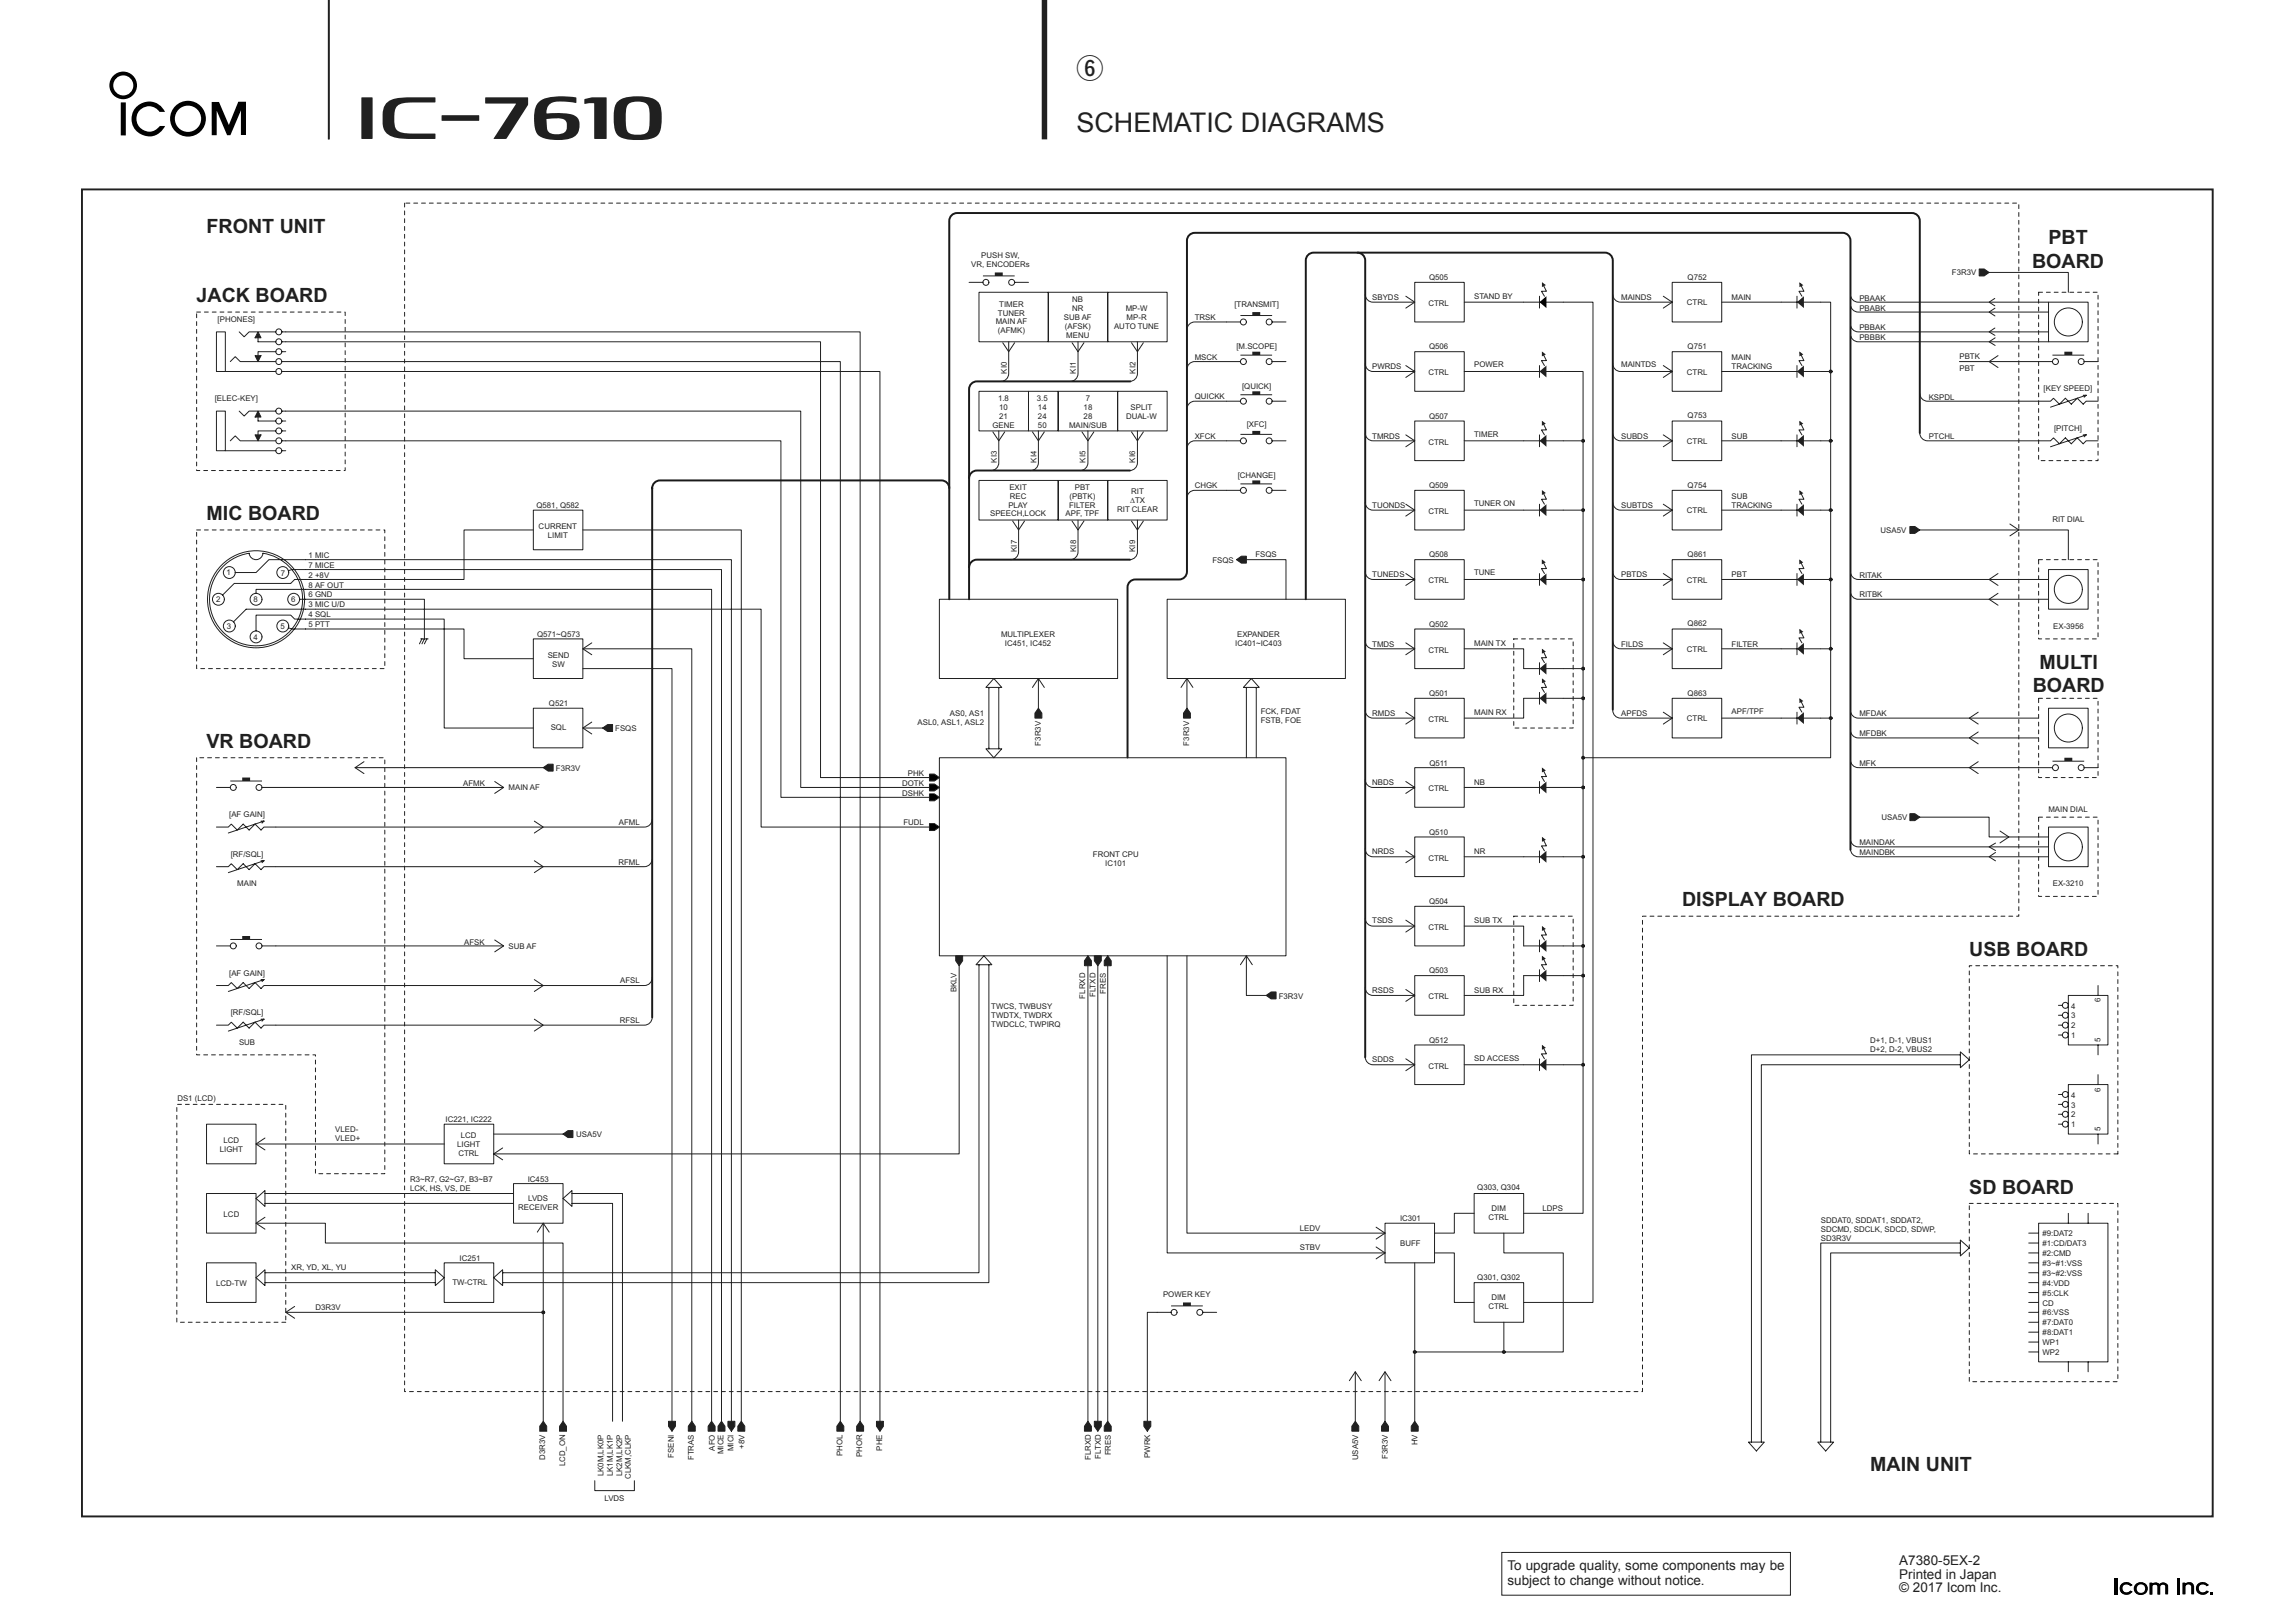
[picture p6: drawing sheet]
<svg xmlns="http://www.w3.org/2000/svg" width="420mm" height="297mm" viewBox="0 0 420 297" stroke-linecap="round" stroke-linejoin="round" font-family="sans-serif">
<defs><g id="words">
<g font-size="4.9" fill="#231f20">
<text x="197" y="14.2">y</text>
<text x="197" y="24.2">SCHEMATIC DIAGRAMS</text>
</g>
<g font-size="3.6" fill="#231f20">
<text x="37.8" y="42.6">FRONT UNIT</text>
<text x="374.9" y="44.7">PBT</text>
<text x="371.9" y="49">BOARD</text>
<text x="36" y="55.3">JACK BOARD</text>
<text x="37.8" y="95.2">MIC BOARD</text>
<text x="373.2" y="122.4">MULTI</text>
<text x="372" y="126.7">BOARD</text>
<text x="37.8" y="136.9">VR BOARD</text>
<text x="307.8" y="165.8">DISPLAY BOARD</text>
<text x="360.4" y="174.9">USB BOARD</text>
<text x="360.4" y="218.4">SD BOARD</text>
<text x="342.3" y="269.2">MAIN UNIT</text>
</g>
<g font-size="2.5" fill="#231f20">
<text x="275.9" y="287.3">To upgrade quality, some components may be</text>
<text x="347.6" y="286.5">A7380-5EX-2</text>
<text x="275.9" y="290.1">subject to change without notice.</text>
<text x="347.6" y="288.9">Printed in Japan</text>
<text x="347.6" y="291.4">© 2017 Icom Inc.</text>
</g>
<g font-size="1.4" fill="#231f20">
<text x="179.6" y="47.3">PUSH SW,</text>
<text x="177.7" y="48.9">VR, ENCODERs</text>
<text x="261.5" y="51.3">Q505</text>
<text x="308.8" y="51.2">Q752</text>
<text x="357.2" y="50.4">F3R3V</text>
<text x="39.8" y="58.9">[PHONES]</text>
<text x="182.2" y="59.4">MAIN AF</text>
<text x="182.6" y="57.7">TUNER</text>
<text x="182.9" y="56.1">TIMER</text>
<text x="194.7" y="58.6">SUB AF</text>
<text x="196.2" y="56.9">NR</text>
<text x="196.2" y="55.3">NB</text>
<text x="206" y="56.9">MP-W</text>
<text x="206.2" y="58.6">MP-R</text>
<text x="218.6" y="58.6">TRSK</text>
<text x="225.9" y="56.2">[TRANSMIT]</text>
<text x="251.1" y="54.9">SBYDS</text>
<text x="261.4" y="56">CTRL</text>
<text x="269.8" y="54.7">STAND BY</text>
<text x="296.7" y="54.9">MAINDS</text>
<text x="308.7" y="55.9">CTRL</text>
<text x="316.9" y="54.9">MAIN</text>
<text x="340.3" y="55">PBAAK</text>
<text x="340.3" y="56.8">PBABK</text>
<text x="182.6" y="61">(AFMK)</text>
<text x="194.9" y="60.2">(AFSK)</text>
<text x="195.1" y="61.8">MENU</text>
<text x="203.9" y="60.2">AUTO TUNE</text>
<text x="218.6" y="65.8">MSCK</text>
<text x="226.3" y="63.9">[M.SCOPE]</text>
<text x="261.5" y="63.9">Q506</text>
<text x="308.8" y="63.9">Q751</text>
<text x="316.9" y="65.9">MAIN</text>
<text x="340.3" y="60.4">PBBAK</text>
<text x="340.3" y="62.3">PBBBK</text>
<text x="358.6" y="65.8">PBTK</text>
<text x="184.2" y="68.4" transform="rotate(-90 184.2 68.4)">KI0</text>
<text x="196.9" y="68.4" transform="rotate(-90 196.9 68.4)">KI1</text>
<text x="207.8" y="68.4" transform="rotate(-90 207.8 68.4)">KI2</text>
<text x="227.3" y="71.1">[QUICK]</text>
<text x="251.1" y="67.6">PWRDS</text>
<text x="261.4" y="68.7">CTRL</text>
<text x="269.8" y="67.2">POWER</text>
<text x="296.7" y="67.2">MAINTDS</text>
<text x="308.7" y="68.6">CTRL</text>
<text x="316.9" y="67.6">TRACKING</text>
<text x="358.6" y="68">PBT</text>
<text x="374" y="71.6">[KEY SPEED]</text>
<text x="39.3" y="73.4">[ELEC-KEY]</text>
<text x="182.7" y="73.4">1.8</text>
<text x="182.9" y="75">10</text>
<text x="182.9" y="76.6">21</text>
<text x="189.8" y="73.4">3.5</text>
<text x="190" y="75">14</text>
<text x="190" y="76.6">24</text>
<text x="198.3" y="75">18</text>
<text x="198.3" y="76.6">28</text>
<text x="198.7" y="73.4">7</text>
<text x="206.1" y="76.6">DUAL-W</text>
<text x="206.9" y="75">SPLIT</text>
<text x="218.6" y="73">QUICKK</text>
<text x="261.5" y="76.6">Q507</text>
<text x="308.8" y="76.5">Q753</text>
<text x="353" y="73.1">KSPDL</text>
<text x="181.6" y="78.3">GENE</text>
<text x="190" y="78.3">50</text>
<text x="195.6" y="78.3">MAIN/SUB</text>
<text x="218.6" y="80.3">XFCK</text>
<text x="228.2" y="78.1">[XFC]</text>
<text x="251.1" y="80.3">TMRDS</text>
<text x="261.4" y="81.4">CTRL</text>
<text x="269.8" y="80">TIMER</text>
<text x="296.7" y="80.3">SUBDS</text>
<text x="308.7" y="81.2">CTRL</text>
<text x="316.9" y="80.3">SUB</text>
<text x="353" y="80.3">PTCHL</text>
<text x="375.9" y="78.9">[PITCH]</text>
<text x="182.4" y="84.7" transform="rotate(-90 182.4 84.7)">KI3</text>
<text x="184.7" y="89.6">EXIT</text>
<text x="189.7" y="84.7" transform="rotate(-90 189.7 84.7)">KI4</text>
<text x="196.7" y="89.6">PBT</text>
<text x="198.7" y="84.7" transform="rotate(-90 198.7 84.7)">KI5</text>
<text x="207.7" y="84.7" transform="rotate(-90 207.7 84.7)">KI6</text>
<text x="218.6" y="89.4">CHGK</text>
<text x="226.5" y="87.5">[CHANGE]</text>
<text x="261.5" y="89.3">Q509</text>
<text x="308.8" y="89.3">Q754</text>
<text x="98.2" y="93">Q581, Q582</text>
<text x="181.2" y="94.5">SPEECH,LOCK</text>
<text x="184.5" y="92.9">PLAY</text>
<text x="184.8" y="91.3">REC</text>
<text x="195" y="94.5">APF, TPF</text>
<text x="195.7" y="92.9">FILTER</text>
<text x="195.7" y="91.3">(PBTK)</text>
<text x="204.4" y="93.7">RIT CLEAR</text>
<text x="206.8" y="92.1">∆TX</text>
<text x="207" y="90.5">RIT</text>
<text x="251.1" y="93">TUONDS</text>
<text x="261.4" y="94.1">CTRL</text>
<text x="269.8" y="92.6">TUNER ON</text>
<text x="296.7" y="93">SUBTDS</text>
<text x="308.7" y="94">CTRL</text>
<text x="316.9" y="91.3">SUB</text>
<text x="316.9" y="92.9">TRACKING</text>
<text x="375.6" y="95.5">RIT DIAL</text>
<text x="98.6" y="96.8">CURRENT</text>
<text x="100.3" y="98.4">LIMIT</text>
<text x="186.1" y="101" transform="rotate(-90 186.1 101)">KI7</text>
<text x="197" y="101" transform="rotate(-90 197 101)">KI8</text>
<text x="207.7" y="101" transform="rotate(-90 207.7 101)">KI9</text>
<text x="229.7" y="102">FSQS</text>
<text x="261.5" y="102">Q508</text>
<text x="308.8" y="102">Q861</text>
<text x="344.2" y="97.5">USA5V</text>
<text x="41.5" y="105.3">1</text>
<text x="51.4" y="105.4">7</text>
<text x="56.5" y="102.1">1 MIC</text>
<text x="56.5" y="105.7">2 +8V</text>
<text x="56.5" y="103.9">7 MICE</text>
<text x="56.5" y="107.5">8 AF OUT</text>
<text x="221.9" y="102.9">FSQS</text>
<text x="251.1" y="105.6">TUNEDS</text>
<text x="261.4" y="106.7">CTRL</text>
<text x="269.8" y="105.3">TUNE</text>
<text x="296.7" y="105.7">PBTDS</text>
<text x="308.7" y="106.6">CTRL</text>
<text x="316.9" y="105.7">PBT</text>
<text x="340.3" y="105.7">RITAK</text>
<text x="39.6" y="110.2">2</text>
<text x="46.4" y="110.2">8</text>
<text x="53.3" y="110.2">6</text>
<text x="56.5" y="111.2">3 MIC U/D</text>
<text x="56.5" y="113">4 SQL</text>
<text x="56.5" y="109.3">6 GND</text>
<text x="340.3" y="109.3">RITBK</text>
<text x="41.5" y="115.1">3</text>
<text x="46.4" y="117.1">4</text>
<text x="51.3" y="115.1">5</text>
<text x="56.5" y="114.8">5 PTT</text>
<text x="98.3" y="116.5">Q571~Q573</text>
<text x="183.2" y="116.5">MULTIPLEXER</text>
<text x="183.9" y="118.1">IC451, IC452</text>
<text x="226.1" y="118.1">IC401~IC403</text>
<text x="226.4" y="116.5">EXPANDER</text>
<text x="251.1" y="118.3">TMDS</text>
<text x="261.4" y="119.4">CTRL</text>
<text x="261.5" y="114.7">Q502</text>
<text x="269.8" y="118.2">MAIN TX</text>
<text x="296.7" y="118.4">FILDS</text>
<text x="308.7" y="119.3">CTRL</text>
<text x="308.8" y="114.6">Q862</text>
<text x="316.9" y="118.3">FILTER</text>
<text x="375.7" y="115.1">EX-3956</text>
<text x="100.2" y="120.4">SEND</text>
<text x="101.1" y="122">SW</text>
<text x="100.5" y="129.1">Q521</text>
<text x="173.9" y="131">AS0, AS1</text>
<text x="230.7" y="130.7">FCK, FDAT</text>
<text x="251.1" y="131">RMDS</text>
<text x="261.5" y="127.4">Q501</text>
<text x="269.8" y="130.9">MAIN RX</text>
<text x="296.7" y="131">APFDS</text>
<text x="308.8" y="127.3">Q863</text>
<text x="316.9" y="130.7">APF/TPF</text>
<text x="340.3" y="131.1">MFDAK</text>
<text x="100.8" y="133.6">SQL</text>
<text x="112.6" y="133.8">FSQS</text>
<text x="167.9" y="132.6">ASL0, ASL1, ASL2</text>
<text x="190.5" y="136.4" transform="rotate(-90 190.5 136.4)">F3R3V</text>
<text x="217.6" y="136.4" transform="rotate(-90 217.6 136.4)">F3R3V</text>
<text x="230.7" y="132.4">FSTB, FOE</text>
<text x="261.4" y="132.1">CTRL</text>
<text x="308.7" y="132">CTRL</text>
<text x="340.3" y="134.7">MFDBK</text>
<text x="84.8" y="143.8">AFMK</text>
<text x="101.7" y="141">F3R3V</text>
<text x="165.1" y="143.8">DOTK</text>
<text x="166.1" y="142">PHK</text>
<text x="251.1" y="143.7">NBDS</text>
<text x="261.6" y="140.1">Q511</text>
<text x="269.8" y="143.6">NB</text>
<text x="340.3" y="140.2">MFK</text>
<text x="41.9" y="149.5">[AF GAIN]</text>
<text x="93.1" y="144.6">MAIN AF</text>
<text x="165.1" y="145.6">DSHK</text>
<text x="261.4" y="144.8">CTRL</text>
<text x="374.9" y="148.5">MAIN DIAL</text>
<text x="113.3" y="151">AFML</text>
<text x="165.3" y="151">FUDL</text>
<text x="261.5" y="152.8">Q510</text>
<text x="340.3" y="154.6">MAINDAK</text>
<text x="344.3" y="150">USA5V</text>
<text x="42.2" y="156.8">[RF/SQL]</text>
<text x="113.2" y="158.2">RFML</text>
<text x="200" y="156.9">FRONT CPU</text>
<text x="202.3" y="158.5">IC101</text>
<text x="251.1" y="156.4">NRDS</text>
<text x="261.4" y="157.5">CTRL</text>
<text x="269.8" y="156.3">NR</text>
<text x="340.3" y="156.5">MAINDBK</text>
<text x="43.4" y="162.2">MAIN</text>
<text x="261.5" y="165.4">Q504</text>
<text x="375.7" y="162.2">EX-3210</text>
<text x="84.9" y="172.9">AFSK</text>
<text x="93.1" y="173.6">SUB AF</text>
<text x="251.1" y="169">TSDS</text>
<text x="261.4" y="170.2">CTRL</text>
<text x="269.8" y="168.9">SUB TX</text>
<text x="41.9" y="178.5">[AF GAIN]</text>
<text x="113.5" y="180">AFSL</text>
<text x="261.5" y="178.1">Q503</text>
<text x="42.2" y="185.8">[RF/SQL]</text>
<text x="175" y="181.6" transform="rotate(-90 175 181.6)">BKLV</text>
<text x="181.4" y="184.7">TWCS, TWBUSY</text>
<text x="198.6" y="182.7" transform="rotate(-90 198.6 182.7)">FLRXD</text>
<text x="200.5" y="182.5" transform="rotate(-90 200.5 182.5)">FLTXD</text>
<text x="202.4" y="181.9" transform="rotate(-90 202.4 181.9)">FRES</text>
<text x="234" y="182.8">F3R3V</text>
<text x="251.1" y="181.7">RSDS</text>
<text x="261.4" y="182.9">CTRL</text>
<text x="269.8" y="181.6">SUB RX</text>
<text x="379" y="184.6">4</text>
<text x="384.4" y="183.4" transform="rotate(-90 384.4 183.4)">6</text>
<text x="43.7" y="191.2">SUB</text>
<text x="113.4" y="187.1">RFSL</text>
<text x="181.4" y="186.3">TWDTX, TWDRX</text>
<text x="181.4" y="188">TWDCLC, TWPIRQ</text>
<text x="261.5" y="190.8">Q512</text>
<text x="342.3" y="190.9">D+1, D-1, VBUS1</text>
<text x="379" y="190">1</text>
<text x="379" y="188.2">2</text>
<text x="379" y="186.4">3</text>
<text x="384.4" y="190.7" transform="rotate(-90 384.4 190.7)">5</text>
<text x="251.1" y="194.4">SDDS</text>
<text x="261.4" y="195.5">CTRL</text>
<text x="269.8" y="194.1">SD ACCESS</text>
<text x="342.3" y="192.5">D+2, D-2, VBUS2</text>
<text x="32.5" y="201.5">DS1 (LCD)</text>
<text x="379" y="202.7">3</text>
<text x="379" y="200.9">4</text>
<text x="384.4" y="199.7" transform="rotate(-90 384.4 199.7)">6</text>
<text x="40.9" y="209.1">LCD</text>
<text x="61.4" y="207.2">VLED-</text>
<text x="61.4" y="208.8">VLED+</text>
<text x="81.5" y="205.3">IC221, IC222</text>
<text x="83.7" y="209.9">LIGHT</text>
<text x="84.3" y="208.2">LCD</text>
<text x="105.5" y="208">USA5V</text>
<text x="379" y="206.3">1</text>
<text x="379" y="204.5">2</text>
<text x="384.4" y="207" transform="rotate(-90 384.4 207)">5</text>
<text x="40.2" y="210.8">LIGHT</text>
<text x="83.9" y="211.5">CTRL</text>
<text x="75" y="216.3">R3~R7, G2~G7, B3~B7</text>
<text x="75" y="217.9">LCK, HS, VS, DE</text>
<text x="94.8" y="221.4">RECEIVER</text>
<text x="96.6" y="216.3">IC453</text>
<text x="96.7" y="219.8">LVDS</text>
<text x="270.4" y="217.8">Q303, Q304</text>
<text x="272.9" y="221.6">DIM</text>
<text x="282.3" y="221.6">LDPS</text>
<text x="40.9" y="222.7">LCD</text>
<text x="237.9" y="225.2">LEDV</text>
<text x="256.2" y="223.4">IC301</text>
<text x="256.3" y="228">BUFF</text>
<text x="272.4" y="223.2">CTRL</text>
<text x="333.2" y="223.8">SDDAT0, SDDAT1, SDDAT2,</text>
<text x="333.2" y="225.4">SDCMD, SDCLK, SDCD, SDWP,</text>
<text x="333.2" y="227.1">SD3R3V</text>
<text x="373.8" y="226.2">#9:DAT2</text>
<text x="53.3" y="232.5">XR, YD, XL, YU</text>
<text x="84.1" y="230.7">IC251</text>
<text x="237.9" y="228.8">STBV</text>
<text x="373.8" y="228.1">#1:CD/DAT3</text>
<text x="373.8" y="229.9">#2:CMD</text>
<text x="373.8" y="231.7">#3~#1:VSS</text>
<text x="373.8" y="233.5">#3~#2:VSS</text>
<text x="39.6" y="235.4">LCD-TW</text>
<text x="57.7" y="239.7">D3R3V</text>
<text x="82.8" y="235.2">TW-CTRL</text>
<text x="212.9" y="237.4">POWER KEY</text>
<text x="270.3" y="234.2">Q301, Q302</text>
<text x="272.4" y="239.5">CTRL</text>
<text x="272.9" y="237.9">DIM</text>
<text x="373.8" y="235.3">#4:VDD</text>
<text x="373.8" y="238.9">CD</text>
<text x="373.8" y="237.1">#5:CLK</text>
<text x="373.8" y="240.7">#6:VSS</text>
<text x="373.8" y="242.5">#7:DAT0</text>
<text x="373.8" y="244.4">#8:DAT1</text>
<text x="373.8" y="246.2">WP1</text>
<text x="373.8" y="248">WP2</text>
<text x="99.8" y="267.1" transform="rotate(-90 99.8 267.1)">D3R3V</text>
<text x="103.4" y="268.3" transform="rotate(-90 103.4 268.3)">LCD_ON</text>
<text x="123.3" y="266.7" transform="rotate(-90 123.3 266.7)">FSENI</text>
<text x="127" y="267.2" transform="rotate(-90 127 267.2)">FTRAS</text>
<text x="130.8" y="265.5" transform="rotate(-90 130.8 265.5)">AFO</text>
<text x="132.4" y="266.1" transform="rotate(-90 132.4 266.1)">MICE</text>
<text x="134.2" y="265.5" transform="rotate(-90 134.2 265.5)">MICI</text>
<text x="136.3" y="265.1" transform="rotate(-90 136.3 265.1)">+8V</text>
<text x="154.2" y="266.4" transform="rotate(-90 154.2 266.4)">PHOL</text>
<text x="157.8" y="266.7" transform="rotate(-90 157.8 266.7)">PHOR</text>
<text x="161.4" y="265.5" transform="rotate(-90 161.4 265.5)">PHE</text>
<text x="199.7" y="267.2" transform="rotate(-90 199.7 267.2)">FLRXD</text>
<text x="201.5" y="267" transform="rotate(-90 201.5 267)">FLTXD</text>
<text x="203.3" y="266.3" transform="rotate(-90 203.3 266.3)">FRES</text>
<text x="210.5" y="266.8" transform="rotate(-90 210.5 266.8)">PWRK</text>
<text x="248.5" y="267.2" transform="rotate(-90 248.5 267.2)">USA5V</text>
<text x="254" y="267" transform="rotate(-90 254 267)">F3R3V</text>
<text x="259.4" y="264.5" transform="rotate(-90 259.4 264.5)">HV</text>
<text x="110.4" y="270.2" transform="rotate(-90 110.4 270.2)">LK0M,LK0P</text>
<text x="110.6" y="274.6">LVDS</text>
<text x="112.1" y="270.2" transform="rotate(-90 112.1 270.2)">LK1M,LK1P</text>
<text x="113.9" y="270.2" transform="rotate(-90 113.9 270.2)">LK2M,LK2P</text>
<text x="115.4" y="270.7" transform="rotate(-90 115.4 270.7)">CLKM,CLKP</text>
</g>
</g></defs>
<g fill="#000">
<path d="M22.1 18.7h.9v6.1h-.9zM38.7 18.7h1.4l1.8 4.2 1.7-4.3h1.4v6.1h-.9v-4.5l-1.9 4.5h-.6l-1.9-4.5v4.5h-1zM24.7 19.8a3.2 3.2 0 0 1 5.5 .7h-1a2.32 2.32 0 0 0-3.5-.4 2.32 2.32 0 0 0 .1 3.5 2.32 2.32 0 0 0 3.5-.5h.9a3.2 3.2 0 0 1-4.5 1.4 3.2 3.2 0 0 1-1-4.7zM386.9 288.8h.5v2.9h-.5zM390.7 290a1.24 1.24 0 0 1 1.8-.3 1.24 1.24 0 0 1 .2 1.8 1.24 1.24 0 0 1-1.7 .1 1.14 1.14 0 0 1-.3-1.6zM398.4 288.8h.5v2.9h-.5zM399.4 289.6h.5v.2a.95 .95 0 0 1 .9-.3 .95 .95 0 0 1 .7 .8v1.4h-.5v-1.4l-.2-.3a.63 .63 0 0 0-.8 .2l-.1 1.5h-.5zM402.2 289.8a1.38 1.38 0 0 1 2 .3l-.4 .2a.79 .79 0 0 0-1-.4 .79 .79 0 0 0-.4 1.1 .79 .79 0 0 0 1 .4l.4-.3 .4 .2a1.22 1.22 0 0 1-1.8 .3 1.22 1.22 0 0 1-.2-1.8zM404.5 291.3h.4v.4h-.4z"/>
<path d="M20 15.6a2.55 2.55 0 0 0 5.1 0 2.55 2.55 0 0 0-5.1 0zM20.7 15.6a1.85 1.85 0 0 1 3.7 0 1.85 1.85 0 0 1-3.7 0z"/>
<path d="M31.1 21.7a3.3 3.3 0 0 0 6.6 0 3.3 3.3 0 0 0-6.6 0zM32 21.7a2.4 2.4 0 0 1 4.8 0 2.4 2.4 0 0 1-4.8 0z"/>
</g>
<circle cx="391.7" cy="290.7" r=".78" fill="#fff"/>
<path d="M387 288.8h.5v2.9h-.5zM388.2 289.8a1.38 1.38 0 0 1 2 .3l-.4 .2a.79 .79 0 0 0-1-.4 .79 .79 0 0 0-.4 1.1 .79 .79 0 0 0 1.1 .4l.4-.3 .3 .2a1.22 1.22 0 0 1-1.7 .3 1.22 1.22 0 0 1-.3-1.8zM390.8 290a1.24 1.24 0 0 1 1.7-.3 1.24 1.24 0 0 1 .3 1.8 1.24 1.24 0 0 1-1.8 .1 1.14 1.14 0 0 1-.2-1.6zM393.4 289.6h.4v.2l.4-.2a.89 .89 0 0 1 1 .3 .97 .97 0 0 1 1.2-.1 .97 .97 0 0 1 .3 1.2v.7h-.4v-1.4a.52 .52 0 0 0-.6-.3 .52 .52 0 0 0-.4 .3v1.5h-.5v-1.5l-.1-.2-.4-.1-.3 .1-.2 .2v1.5h-.4zM398.4 288.8h.5v2.9h-.5zM399.5 289.6h.4v.2a.95 .95 0 0 1 1-.3 .95 .95 0 0 1 .6 .8v1.4h-.4v-1.4l-.2-.3a.63 .63 0 0 0-.9 .2v1.5h-.5zM402.3 289.8a1.38 1.38 0 0 1 1.9 .3l-.3 .2a.79 .79 0 0 0-1.1-.4 .79 .79 0 0 0-.3 1.1 .79 .79 0 0 0 1 .4l.4-.3 .3 .2a1.22 1.22 0 0 1-1.7 .3 1.22 1.22 0 0 1-.2-1.8zM404.5 291.3h.5v.4h-.5z" fill="#000"/>
<path d="M274.8 284.1h52.9v7.8h-52.9z" fill="none" stroke="#231f20" stroke-width=".18"/>
<circle cx="391.8" cy="290.7" r=".78" fill="#fff"/>
<path d="M388.3 289.8a1.38 1.38 0 0 1 2 .3l-.4 .2a.79 .79 0 0 0-1.1-.4 .79 .79 0 0 0-.3 1.1 .79 .79 0 0 0 1 .4l.4-.3 .4 .2a1.22 1.22 0 0 1-1.8 .3 1.22 1.22 0 0 1-.2-1.8zM393.4 289.6h.5v.2l.3-.2a.89 .89 0 0 1 1 .3 .97 .97 0 0 1 1.3-.1 .97 .97 0 0 1 .3 1.2v.7h-.5v-1.4a.52 .52 0 0 0-.5-.3 .52 .52 0 0 0-.5 .3v1.5h-.4v-1.5l-.2-.2-.3-.1-.3 .1-.2 .2v1.5h-.5z" fill="#000"/>
<path d="M60.1 -.1v25.6" fill="none" stroke="#231f20" stroke-width=".3"/>
<path d="M191.1 -.1v25.6" fill="none" stroke="#231f20" stroke-width="1" stroke-linecap="butt"/>
<path d="M66.2 17.8l-.1 7.5 .1 .1h1.9l.1-.1v-7.4l-.1-.1zM80.8 21.1v.9l.1 .1h6.7l.1-.1v-.8l-.1-.1zM70.7 18.8l-.3 .6a7 7 0 0 0 0 4.6 4.9 4.9 0 0 0 4.3 1.4h4.9l.1-.1v-.7l-.1-.2h-4a4.2 4.2 0 0 1-3-.6 5.1 5.1 0 0 1-.2-4.1 2.29 2.29 0 0 1 2.2-.9h5l.1-.2v-.7l-.1-.1h-5a5.9 5.9 0 0 0-3.9 1zM88.8 17.8v1l.1 .2h5.5l-4.1 6.4h2.3l4-6.1v-1.5zM98.7 18.5a8.4 8.4 0 0 1 5-.8l1.8 .2v.8l-.1 .1a9.5 9.5 0 0 0-4.5 .1 1.73 1.73 0 0 0-.8 1.9 13.1 13.1 0 0 1 5 .3 1.78 1.78 0 0 1 .9 2.2 2.17 2.17 0 0 1-1.6 2 7.3 7.3 0 0 1-5.8-.5 4.6 4.6 0 0 1-.8-3.8 3.4 3.4 0 0 1 .9-2.5zM100 21.8l.1 1.7a1.09 1.09 0 0 0 1 1 2.62 2.62 0 0 0 2.5-.5 1.47 1.47 0 0 0-1.1-2.3zM107 18.2v.8l.9-.1h.7l.1 .1 .1 6.4h2.2v-7.6h-2.7zM113 18.6a6.9 6.9 0 0 1 5.3-.9 2.72 2.72 0 0 1 2.8 2.8v1a5.2 5.2 0 0 1-.7 3.2 7 7 0 0 1-4.7 .9l-.9-.1a2.41 2.41 0 0 1-2.4-2.3l-.1-.8a7 7 0 0 1 .5-3.5zM115.1 19a1.84 1.84 0 0 0-.6 1.5v1.6a2.85 2.85 0 0 0 .6 2.2 4.2 4.2 0 0 0 3.2 0 1.78 1.78 0 0 0 .6-1.5v-1.5a3 3 0 0 0-.6-2.3 3.5 3.5 0 0 0-3.2 0z" fill="#231f20"/>
<g fill="none" stroke="#231f20" stroke-width=".18">
<circle cx="378.5" cy="58.9" r="2.56"/>
<circle cx="378.5" cy="107.9" r="2.56"/>
<circle cx="378.5" cy="133.2" r="2.56"/>
<circle cx="378.5" cy="155" r="2.56"/>
</g>
<path d="M209.3 260.1h1.3v.9l-.6 .9-.7-.9z" fill="#231f20"/>
<path d="M97.6 129.6h9.1v7.3h-9.1zM209.3 260.1h1.3v.9l-.6 .9-.7-.9z" fill="none" stroke="#231f20" stroke-width=".18"/>
<path d="M132 260.1l.7 .9v.9h-1.3v-.9z" fill="#231f20"/>
<path d="M132 260.1l.7 .9v.9h-1.3v-.9z" fill="none" stroke="#231f20" stroke-width=".18"/>
<path d="M199.1 260.1l.6 .9v.9h-1.2v-.9z" fill="#231f20"/>
<g fill="none" stroke="#231f20" stroke-width=".18">
<path d="M41.2 68v-7.3h-1.6v7.3h10.9M43.8 60.7l.9 .9 .9-.9h4.9M47.2 61.8v.7h3.3M50.5 64.4h-3.3v.7M51.6 60.7h.7M51.6 68h.7M51.6 66.2h.7M51.6 62.5h.7M51.6 64.4h.7M40.7 103.8a8.5 8.5 0 0 1 4.9-2.6 1.27 1.27 0 0 0 1.3 1.2 1.27 1.27 0 0 0 1.2-1.2 8.5 8.5 0 0 1 6.8 11.4 8.5 8.5 0 0 1-12.6 4.3 8.5 8.5 0 0 1-1.6-13.1zM52.8 114.9l.6 .2h4.3M54.8 109.7h2.9"/>
<path d="M57.7 107.9h-10.8v.7M57.7 106h-3.8l-.7 .8h-10.3l-2.2 2.1M57.7 113.3h-3.8l-.7-.7h-6.3v2.9M57.7 102.4h-8.5l-2.3 2.4h-3.8M57.7 111.5h-12.7l-2.3 2.3M57.7 104.2h-4.3l-.6 .2M108.3 132.1l-1.6 1.1 1.6 1.1M37.8 205.7h9.1v7.3h-9.1zM37.8 231.1h9.1v7.2h-9.1zM211.8 240.2h2.5M220.1 240.2h2.6M199.1 260.1l.6 .9v.9h-1.2v-.9z"/>
<circle cx="51" cy="68" r=".54"/>
<circle cx="51" cy="62.5" r=".54"/>
<circle cx="51" cy="66.2" r=".54"/>
<circle cx="51" cy="60.7" r=".54"/>
<circle cx="51" cy="64.4" r=".54"/>
<circle cx="40" cy="109.7" r="1.09"/>
<circle cx="42" cy="114.6" r="1.09"/>
<circle cx="42" cy="104.8" r="1.09"/>
<circle cx="46.9" cy="109.7" r="8.9"/>
<circle cx="46.9" cy="109.7" r="1.09"/>
<circle cx="46.9" cy="116.6" r="1.09"/>
<circle cx="51.8" cy="114.6" r="1.09"/>
<circle cx="51.8" cy="104.8" r="1.09"/>
<circle cx="53.7" cy="109.7" r="1.09"/>
<circle cx="214.9" cy="240.2" r=".54"/>
<circle cx="219.6" cy="240.2" r=".54"/>
</g>
<path d="M46.7 65.1h1.1l-.6 1.1z" fill="#231f20"/>
<path d="M46.7 65.1h1.1l-.6 1.1z" fill="none" stroke="#231f20" stroke-width=".18"/>
<path d="M47.2 60.7l.6 1.1h-1.1z" fill="#231f20"/>
<path d="M42.1 66.2l1-.9 .9 .9h6.5M47.2 60.7l.6 1.1h-1.1z" fill="none" stroke="#231f20" stroke-width=".18"/>
<path d="M153.8 260.1l.6 .9v.9h-1.2v-.9z" fill="#231f20"/>
<path d="M79.5 234.7h.2M79.5 232.9h.2M79.7 232.4l1.6 1.4-1.6 1.5zM153.8 260.1l.6 .9v.9h-1.2v-.9zM332.7 263.9h2.9l-1.5 1.6zM333.2 263.7v.2M335 263.7v.2" fill="none" stroke="#231f20" stroke-width=".18"/>
<path d="M160.4 260.1h1.3v.9l-.7 .9-.6-.9z" fill="#231f20"/>
<path d="M258.9 51.7h9.1v7.2h-9.1zM77 116.9h1.3M77.2 116.9l-.4 .9M77.7 116.9l-.5 .9M78.1 116.9l-.4 .9M160.4 260.1h1.3v.9l-.7 .9-.6-.9z" fill="none" stroke="#231f20" stroke-width=".18"/>
<path d="M200.3 260.1h1.2v.9l-.6 .9-.6-.9z" fill="#231f20"/>
<g fill="none" stroke="#231f20" stroke-width=".18">
<path d="M257.3 54.2l1.6 1.1-1.6 1.1M278.8 55.3h7.3M281.7 54.2v2.2M282.3 51.9l.7 1.4h-.9l.5 .9M97.6 116.9h9.1v7.3h-9.1zM227 176.5l1.1-1.6 1.1 1.6M37.8 218.4h9.1v7.3h-9.1zM81.3 205.7h9.1v7.3h-9.1zM92 210.1l-1.6 1.1 1.6 1M46.9 233.8l1.6-1.4v2.9zM48.5 232.9h.2M48.5 234.7h.2"/>
<path d="M358.6 229.3h.2M358.6 227.5h.2M358.8 226.9l1.6 1.5-1.6 1.4zM200.3 260.1h1.2v.9l-.6 .9-.6-.9z"/>
</g>
<path d="M202.7 260.1l.7 .9v.9h-1.3v-.9z" fill="#231f20"/>
<g fill="none" stroke="#231f20" stroke-width=".18">
<path d="M43.8 75.2l.9 .9 .9-.9h4.9M47.2 76.3v.7h3.3M50.5 78.9h-3.3v.7M51.6 75.2h.7M51.6 77h.7M51.6 78.9h.7M41.2 82.5v-7.3h-1.6v7.3h10.9M51.6 82.5h.7M51.6 80.7h.7M108.3 117.6l-1.6 1.1 1.6 1.1M39.6 158.6h2.2l.5-.5 1.1 1 1.1-1 1.1 1 1.1-1 1.1 1 .5-.5h2.2M39.6 151.3h2.2l.5-.5 1.1 1.1 1.1-1.1 1.1 1.1 1.1-1.1 1.1 1.1 .5-.6h2.2"/>
<path d="M47.8 157.5h.5M47.8 150.3h.5M48.3 157.5l-6.5 2.2M48.3 157.5l-.4 .4M48.3 150.3l-6.5 2.1M48.3 150.3l-.4 .3M47.8 179.3h.5M48.3 179.3l-6.5 2.1M48.3 179.3l-.4 .3M39.6 187.6h2.2l.5-.5 1.1 1 1.1-1 1.1 1 1.1-1 1.1 1 .5-.5h2.2M39.6 180.3h2.2l.5-.5 1.1 1.1 1.1-1.1 1.1 1.1 1.1-1.1 1.1 1.1 .5-.6h2.2M47.8 186.5h.5"/>
<path d="M48.3 186.5l-6.5 2.2M48.3 186.5l-.4 .4M376.7 189.4h.7M376.7 187.6h.7M376.7 185.8h.7M376.7 184h.7M378.5 182.2h7.3v9h-7.3zM378.5 198.5h7.3v9h-7.3zM384 180.3v1.9M384 191.2v1.8M384 196.7v1.8M46.9 219.3l1.6-1.4v2.9z"/>
<path d="M48.5 208.3l-1.6 1 1.6 1.1M48.5 218.4h.2M94 216.6h9v7.2h-9zM376.7 205.7h.7M376.7 203.9h.7M376.7 202.1h.7M376.7 200.3h.7M384 207.5v1.8M48.5 220.2h.2M53.9 239.1l-1.6 1.1 1.6 1M81.3 231.1h9.1v7.2h-9.1zM202.7 260.1l.7 .9v.9h-1.3v-.9z"/>
<circle cx="51" cy="75.2" r=".54"/>
<circle cx="51" cy="77" r=".54"/>
<circle cx="51" cy="78.9" r=".54"/>
<circle cx="51" cy="80.7" r=".54"/>
<circle cx="51" cy="82.5" r=".54"/>
<circle cx="378" cy="187.6" r=".54"/>
<circle cx="378" cy="189.4" r=".54"/>
<circle cx="378" cy="185.8" r=".54"/>
<circle cx="378" cy="184" r=".54"/>
<circle cx="378" cy="202.1" r=".54"/>
<circle cx="378" cy="205.7" r=".54"/>
<circle cx="378" cy="200.3" r=".54"/>
<circle cx="378" cy="203.9" r=".54"/>
</g>
<path d="M46.7 79.6h1.1l-.6 1.1z" fill="#231f20"/>
<path d="M46.7 79.6h1.1l-.6 1.1z" fill="none" stroke="#231f20" stroke-width=".18"/>
<path d="M47.2 75.2l.6 1.1h-1.1z" fill="#231f20"/>
<g fill="none" stroke="#231f20" stroke-width=".18">
<path d="M47.2 75.2l.6 1.1h-1.1zM42.1 80.7l1-.9 .9 .9h6.5"/>
<circle cx="42.7" cy="173.1" r=".54"/>
<circle cx="47.4" cy="173.1" r=".54"/>
</g>
<path d="M42.1 171.8h2.2v-.5h1.5v.5h2.1v.2h-5.8z" fill="#231f20"/>
<g fill="none" stroke="#231f20" stroke-width=".18">
<path d="M39.6 173.1h2.5M47.9 173.1h2.6"/>
<circle cx="42.7" cy="144.1" r=".54"/>
<circle cx="47.4" cy="144.1" r=".54"/>
</g>
<path d="M42.1 142.8h2.2v-.5h1.5v.5h2.1v.2h-5.8z" fill="#231f20"/>
<path d="M257.3 66.9l1.6 1.1-1.6 1.1M258.9 64.4h9.1v7.2h-9.1zM278.8 68h7.3M281.7 66.9v2.2M282.3 64.5l.7 1.5h-.9l.5 .9M39.6 144.1h2.5M47.9 144.1h2.6" fill="none" stroke="#231f20" stroke-width=".18"/>
<path d="M130.2 260.1l.7 .9v.9h-1.3v-.9z" fill="#231f20"/>
<path d="M130.2 260.1l.7 .9v.9h-1.3v-.9z" fill="none" stroke="#231f20" stroke-width=".18"/>
<path d="M157.4 260.1l.6 .9v.9h-1.2v-.9z" fill="#231f20"/>
<path d="M157.4 260.1l.6 .9v.9h-1.2v-.9z" fill="none" stroke="#231f20" stroke-width=".18"/>
<path d="M135.7 260.1l.6 .9v.9h-1.3v-.9z" fill="#231f20"/>
<path d="M135.7 260.1l.6 .9v.9h-1.3v-.9z" fill="none" stroke="#231f20" stroke-width=".18"/>
<path d="M103 260.1l.7 .9v.9h-1.3v-.9z" fill="#231f20"/>
<path d="M48.5 222.8l-1.6 1 1.6 1.1M103 260.1l.7 .9v.9h-1.3v-.9z" fill="none" stroke="#231f20" stroke-width=".18"/>
<path d="M99.4 260.1l.7 .9v.9h-1.3v-.9z" fill="#231f20"/>
<path d="M373.1 73.4h2.2l.5-.5 1.1 1.1 1.1-1.1 1.1 1.1 1-1.1 1.1 1.1 .6-.6h2.2M381.2 79.6h.6M381.2 72.3h.6M381.8 79.6l-6.5 2.2M381.8 79.6l-.4 .3M381.8 72.3l-6.5 2.2M381.8 72.3l-.4 .4M373.1 80.7h2.2l.5-.6 1.1 1.1 1.1-1.1 1.1 1.1 1-1.1 1.1 1.1 .6-.5h2.2M99.4 260.1l.7 .9v.9h-1.3v-.9z" fill="none" stroke="#231f20" stroke-width=".18"/>
<path d="M231.7 182.2l.9-.7h.9v1.3h-.9z" fill="#231f20"/>
<path d="M231.7 182.2l.9-.7h.9v1.3h-.9z" fill="none" stroke="#231f20" stroke-width=".18"/>
<path d="M99.4 140.5l.9-.7h.9v1.3h-.9z" fill="#231f20"/>
<path d="M99.4 140.5l.9-.7h.9v1.3h-.9z" fill="none" stroke="#231f20" stroke-width=".18"/>
<path d="M199.1 174.9l.6 .9v.9h-1.2v-.9z" fill="#231f20"/>
<path d="M199.1 174.9l.6 .9v.9h-1.2v-.9z" fill="none" stroke="#231f20" stroke-width=".18"/>
<path d="M202.7 174.9l.7 .9v.9h-1.3v-.9z" fill="#231f20"/>
<path d="M202.7 174.9l.7 .9v.9h-1.3v-.9z" fill="none" stroke="#231f20" stroke-width=".18"/>
<path d="M200.3 174.9h1.2v.9l-.6 .9-.6-.9z" fill="#231f20"/>
<path d="M200.3 174.9h1.2v.9l-.6 .9-.6-.9z" fill="none" stroke="#231f20" stroke-width=".18"/>
<path d="M174.9 174.9h1.3v.9l-.7 .9-.6-.9z" fill="#231f20"/>
<g fill="none" stroke="#231f20" stroke-width=".18">
<path d="M177.3 51.7h2.6M185.7 51.7h2.5M224.5 58.9h2.5M232.8 58.9h2.5M304.4 54.2l1.6 1.1-1.6 1.1M306 51.7h9.1v7.2h-9.1zM326 55.3h7.2M328.9 54.2v2.2M329.4 51.9l.7 1.4h-.9l.6 .9M181.7 79l1.1 1.7 1.1-1.7M183.5 62.7l1.1 1.7 1.1-1.7M188.9 79l1.1 1.7 1.1-1.7"/>
<path d="M196.2 62.7l1.1 1.7 1.1-1.7M198 79l1.1 1.7 1.1-1.7M207.1 62.7l1.1 1.7 1-1.7M207.1 79l1.1 1.7 1-1.7M224.5 73.4h2.5M224.5 66.2h2.5M232.8 73.4h2.5M232.8 66.2h2.5M257.3 79.6l1.6 1.1-1.6 1.1M258.9 77h9.1v7.3h-9.1zM281.7 79.6v2.2M282.3 77.2l.7 1.5h-.9l.5 .9"/>
<path d="M304.4 66.9l1.6 1.1-1.6 1.1M304.4 79.6l1.6 1.1-1.6 1.1M306 64.4h9.1v7.2h-9.1zM306 77h9.1v7.3h-9.1zM326 68h7.2M328.9 66.9v2.2M328.9 79.6v2.2M329.4 64.5l.7 1.5h-.9l.6 .9M329.4 77.2l.7 1.5h-.9l.6 .9M185.3 95.3l1.1 1.7 1.1-1.7M196.2 95.3l1.1 1.7 1.1-1.7M207.1 95.3l1.1 1.7 1-1.7"/>
<path d="M224.5 80.7h2.5M224.5 89.7h2.5M232.8 80.7h2.5M232.8 89.7h2.5M257.3 92.3l1.6 1.1-1.6 1M258.9 89.7h9.1v7.3h-9.1zM278.8 80.7h7.3M278.8 93.4h7.3M281.7 92.3v2.1M282.3 89.9l.7 1.5h-.9l.5 .9M304.4 92.3l1.6 1.1-1.6 1M306 89.7h9.1v7.3h-9.1z"/>
<path d="M326 80.7h7.2M326 93.4h7.2M328.9 92.3v2.1M329.4 89.9l.7 1.5h-.9l.6 .9M257.3 105l1.6 1-1.6 1.1M257.3 117.6l1.6 1.1-1.6 1.1M258.9 102.4h9.1v7.3h-9.1zM258.9 115.1h9.1v7.3h-9.1zM278.8 106h7.3M281.7 105v2.1M282.3 102.6l.7 1.4h-.9l.5 1M282.3 118.9l.7 1.5h-.9l.5 .9"/>
<path d="M304.4 105l1.6 1-1.6 1.1M304.4 117.6l1.6 1.1-1.6 1.1M306 115.1h9.1v7.3h-9.1zM306 102.4h9.1v7.3h-9.1zM326 106h7.2M326 118.7h7.2M328.9 105v2.1M328.9 117.6v2.2M329.4 115.3l.7 1.4h-.9l.6 .9M329.4 102.6l.7 1.4h-.9l.6 1M66.6 139.4l-1.6 1.1 1.6 1.1M180.4 137h2.9l-1.4 1.7z"/>
<path d="M181 125.8v.2M181 136.9v.1M181.9 124.2l1.4 1.6h-2.9zM182.8 125.8v.2M182.8 136.9v.1M228.1 125.8v.2M229 124.2l1.4 1.6h-2.9zM229.9 125.8v.2M257.3 130.3l1.6 1.1-1.6 1.1M258.9 127.8h9.1v7.2h-9.1zM278.8 122.4h7.3M278.8 127.8h7.3"/>
<path d="M281.7 121.3v2.1M281.7 126.7v2.2M282.3 124.3l.7 1.5h-.9l.5 .9M304.4 130.3l1.6 1.1-1.6 1.1M306 127.8h9.1v7.2h-9.1zM326 131.4h7.2M328.9 130.3v2.2M329.4 128l.7 1.4h-.9l.6 .9M97.8 150.3l1.6 1-1.6 1.1M97.8 157.5l1.6 1.1-1.6 1.1M170.1 141.7h.9l.9 .6-.9 .6h-.9zM170.1 143.5h.9l.9 .6-.9 .6h-.9z"/>
<path d="M170.1 145.3h.9l.9 .6-.9 .6h-.9zM170.1 150.7h.9l.9 .6-.9 .7h-.9zM257.3 143l1.6 1.1-1.6 1.1M257.3 155.7l1.6 1.1-1.6 1.1M258.9 140.5h9.1v7.2h-9.1zM258.9 153.2h9.1v7.2h-9.1zM278.8 144.1h7.3M278.8 156.8h7.3M281.7 143v2.2M281.7 155.7v2.2M282.3 140.7l.7 1.4h-.9l.5 .9M282.3 153.3l.7 1.5h-.9l.5 .9"/>
<path d="M373.1 140.5h2.5M381.4 140.5h2.6M97.8 179.3l1.6 1-1.6 1.1M174.9 174.9h1.3v.9l-.7 .9-.6-.9zM257.3 168.4l1.6 1.1-1.6 1.1M258.9 178.5h9.1v7.3h-9.1zM258.9 165.8h9.1v7.3h-9.1zM278.8 178.5h7.3M278.8 173.1h7.3M281.7 172v2.2M281.7 177.4v2.2M282.3 175.1l.7 1.4h-.9l.5 .9"/>
<path d="M282.3 169.7l.7 1.4h-.9l.5 .9M97.8 186.5l1.6 1.1-1.6 1.1M257.3 181.1l1.6 1.1-1.6 1M257.3 193.8l1.6 1-1.6 1.1M258.9 191.2h9.1v7.3h-9.1zM278.8 194.8h7.3M281.7 193.8v2.1M282.3 191.4l.7 1.5h-.9l.5 .9"/>
<circle cx="180.4" cy="51.7" r=".54"/>
<circle cx="185.1" cy="51.7" r=".54"/>
<circle cx="227.5" cy="58.9" r=".54"/>
<circle cx="232.3" cy="58.9" r=".54"/>
<circle cx="227.5" cy="73.4" r=".54"/>
<circle cx="227.5" cy="66.2" r=".54"/>
<circle cx="232.3" cy="73.4" r=".54"/>
<circle cx="232.3" cy="66.2" r=".54"/>
<circle cx="227.5" cy="89.7" r=".54"/>
<circle cx="227.5" cy="80.7" r=".54"/>
<circle cx="232.3" cy="89.7" r=".54"/>
<circle cx="232.3" cy="80.7" r=".54"/>
<circle cx="376.2" cy="140.5" r=".54"/>
<circle cx="380.9" cy="140.5" r=".54"/>
</g>
<path d="M170.1 141.7h.9l.9 .6-.9 .6h-.9zM170.1 143.5h.9l.9 .6-.9 .6h-.9zM170.1 145.3h.9l.9 .6-.9 .6h-.9zM170.1 150.7h.9l.9 .6-.9 .7h-.9z" fill="#000"/>
<path d="M349.5 96.3h.9l.9 .7-.9 .6h-.9z" fill="#231f20"/>
<path d="M349.5 96.3h.9l.9 .7-.9 .6h-.9z" fill="none" stroke="#231f20" stroke-width=".18"/>
<path d="M362.2 49.2h.9l.9 .7-.9 .6h-.9z" fill="#231f20"/>
<path d="M362.2 49.2h.9l.9 .7-.9 .6h-.9z" fill="none" stroke="#231f20" stroke-width=".18"/>
<path d="M349.5 148.9h.9l.9 .6-.9 .7h-.9z" fill="#231f20"/>
<path d="M349.5 148.9h.9l.9 .6-.9 .7h-.9zM179.2 176.5v.2M180.1 174.9l1.4 1.6h-2.9zM181 176.5v.2M90.4 233.8l1.6-1.4v2.9zM92 232.9h.2M92 234.7h.2" fill="none" stroke="#231f20" stroke-width=".18"/>
<path d="M103 207.5l.9-.6h1v1.3h-1z" fill="#231f20"/>
<path d="M103 207.5l.9-.6h1v1.3h-1zM269.8 218.4h9v7.3h-9zM251.8 224.6l1.7 1.1-1.7 1M251.8 228.2l1.7 1.1-1.7 1.1M253.5 223.8h9v7.3h-9zM269.8 234.7h9v7.3h-9z" fill="none" stroke="#231f20" stroke-width=".18"/>
<path d="M258.9 260.1l.6 .9v.9h-1.2v-.9z" fill="#231f20"/>
<g fill="none" stroke="#231f20" stroke-width=".18">
<path d="M373.1 66.2h2.5M381.4 66.2h2.6M358.6 194.8h.2M358.6 193h.2M358.8 192.5l1.6 1.4-1.6 1.5zM103 219.3l1.7-1.4v2.9zM104.7 218.4h.2M104.7 220.2h.2M258.9 260.1l.6 .9v.9h-1.2v-.9zM320 263.9h2.9l-1.5 1.6zM320.5 263.7v.2M322.3 263.7v.2"/>
<circle cx="376.2" cy="66.2" r=".54"/>
<circle cx="380.9" cy="66.2" r=".54"/>
</g>
<path d="M248 260.1l.7 .9v.9h-1.3v-.9z" fill="#231f20"/>
<g fill="none" stroke="#231f20" stroke-width=".18">
<path d="M365.1 54.6l-1.1 .7 1.1 .7M365.1 56.4l-1.1 .7 1.1 .7M365.1 60l-1.1 .7 1.1 .7M365.1 61.8l-1.1 .7 1.1 .7M365.7 65.1l-1.7 1.1 1.7 1.1M367.8 95.9l1.7 1.1-1.7 1.1M365.7 105l-1.7 1 1.7 1.1M365.7 108.6l-1.7 1.1 1.7 1.1M362 130.3l-1.6 1.1 1.6 1.1M362 134l-1.6 1 1.6 1.1M362 139.4l-1.6 1.1 1.6 1.1M365.2 154.3l-1.2 .7 1.2 .6"/>
<path d="M365.2 156l-1.2 .8 1.2 .7M366 152.1l1.6 1.1-1.6 1M246.9 252.7l1.1-1.7 1.1 1.7M252.4 252.7l1.1-1.7 1.1 1.7M248 260.1l.7 .9v.9h-1.3v-.9z"/>
</g>
<path d="M253.5 260.1l.6 .9v.9h-1.3v-.9z" fill="#231f20"/>
<path d="M98.3 225.5l1.1-1.7 1.1 1.7M253.5 260.1l.6 .9v.9h-1.3v-.9z" fill="none" stroke="#231f20" stroke-width=".18"/>
<path d="M126.6 260.1l.6 .9v.9h-1.2v-.9z" fill="#231f20"/>
<path d="M126.6 260.1l.6 .9v.9h-1.2v-.9z" fill="none" stroke="#231f20" stroke-width=".18"/>
<path d="M122.3 260.1h1.3v.9l-.6 .9-.7-.9z" fill="#231f20"/>
<path d="M122.3 260.1h1.3v.9l-.6 .9-.7-.9z" fill="none" stroke="#231f20" stroke-width=".18"/>
<path d="M133.2 260.1h1.3v.9l-.6 .9-.7-.9z" fill="#231f20"/>
<path d="M90.5 143l1.7 1.1-1.7 1.1M90.5 172l1.7 1.1-1.7 1.1M133.2 260.1h1.3v.9l-.6 .9-.7-.9z" fill="none" stroke="#231f20" stroke-width=".18"/>
<path d="M217.2 129.6l.7 .9v.9h-1.3v-.9z" fill="#231f20"/>
<path d="M188.9 125.8l1.1-1.6 1.1 1.6M216.1 125.8l1.1-1.6 1.1 1.6M217.2 129.6l.7 .9v.9h-1.3v-.9z" fill="none" stroke="#231f20" stroke-width=".18"/>
<path d="M190 129.6l.7 .9v.9h-1.3v-.9z" fill="#231f20"/>
<path d="M190 129.6l.7 .9v.9h-1.3v-.9z" fill="none" stroke="#231f20" stroke-width=".18"/>
<path d="M226.3 102.4l.9-.6h.9v1.2h-.9z" fill="#231f20"/>
<path d="M226.3 102.4l.9-.6h.9v1.2h-.9z" fill="none" stroke="#231f20" stroke-width=".18"/>
<path d="M214.3 238.9h2.2v-.6h1.4v.6h2.2v.2h-5.8z" fill="#231f20"/>
<path d="M281.7 55.3l1.3-1.1v2.2z" fill="#000"/>
<g fill="#231f20">
<path d="M282.2 51.6l.7 .6-.7 .3z"/>
<path d="M281.7 68l1.3-1.1v2.2z"/>
<path d="M282.2 64.3l.7 .6-.7 .3z"/>
<path d="M179.9 50.4h2.2v-.5h1.4v.5h2.2v.2h-5.8z"/>
<path d="M281.7 80.7l1.3-1.1v2.2z"/>
<path d="M282.2 77l.7 .5-.7 .4z"/>
<path d="M281.7 93.4l1.3-1.1v2.1z"/>
<path d="M282.2 89.7l.7 .5-.7 .4z"/>
<path d="M281.7 106l1.3-1v2.1z"/>
<path d="M282.2 102.4l.7 .5-.7 .4z"/>
<path d="M281.7 144.1l1.3-1.1v2.2z"/>
<path d="M282.2 140.4l.7 .6-.7 .4z"/>
<path d="M281.7 156.8l1.3-1.1v2.2z"/>
<path d="M282.2 153.1l.7 .6-.7 .3z"/>
<path d="M281.7 122.4l1.3-1.1v2.1z"/>
<path d="M282.2 118.7l.7 .5-.7 .4z"/>
<path d="M281.7 127.8l1.3-1.1v2.2z"/>
<path d="M282.2 124.1l.7 .6-.7 .3z"/>
<path d="M281.7 178.5l1.3-1.1v2.2z"/>
<path d="M282.2 174.9l.7 .5-.7 .4z"/>
<path d="M281.7 173.1l1.3-1.1v2.2z"/>
<path d="M282.2 169.5l.7 .5-.7 .4z"/>
<path d="M328.9 55.3l1.2-1.1v2.2z"/>
<path d="M329.3 51.6l.7 .6-.7 .4z"/>
<path d="M328.9 68l1.2-1.1v2.2z"/>
<path d="M329.3 64.3l.7 .6-.7 .3z"/>
<path d="M328.9 93.4l1.2-1.1v2.1z"/>
<path d="M329.3 89.7l.7 .6-.7 .3z"/>
<path d="M328.9 80.7l1.2-1.1v2.2z"/>
<path d="M329.3 77l.7 .5-.7 .4z"/>
<path d="M328.9 118.7l1.2-1.1v2.2z"/>
<path d="M329.3 115.1l.7 .5-.7 .4z"/>
<path d="M328.9 106l1.2-1v2.1z"/>
<path d="M329.3 102.4l.7 .5-.7 .4z"/>
<path d="M328.9 131.4l1.2-1.1v2.2z"/>
<path d="M329.3 127.8l.7 .5-.7 .4z"/>
<path d="M281.7 194.8l1.3-1v2.1z"/>
<path d="M282.2 191.2l.7 .5-.7 .4z"/>
<path d="M227 57.7h2.2v-.6h1.4v.6h2.2v.1h-5.8z"/>
<path d="M227 72.1h2.2v-.5h1.4v.5h2.2v.2h-5.8z"/>
<path d="M227 64.9h2.2v-.5h1.4v.5h2.2v.2h-5.8z"/>
<path d="M227 79.4h2.2v-.5h1.4v.5h2.2v.2h-5.8z"/>
<path d="M227 88.5h2.2v-.6h1.4v.6h2.2v.1h-5.8z"/>
<path d="M375.6 139.2h2.2v-.5h1.4v.5h2.2v.2h-5.8z"/>
<path d="M375.6 64.9h2.2v-.5h1.4v.5h2.2v.2h-5.8z"/>
<path d="M110.3 133.2l.9-.6h.9v1.3h-.9z"/>
</g>
<g fill="none" stroke="#231f20" stroke-width=".18">
<path d="M179.2 53.5h12.6v9h-12.6zM191.8 53.5h10.9v9h-10.9zM202.7 53.5h10.9v9h-10.9zM224.5 58.9h-5.9a1.43 1.43 0 0 0-1.4 1.4M249.8 53.9a1.43 1.43 0 0 0 1.5 1.4h7.6M268 55.3h10.8M286.1 55.3h5.4v183h-12.7M295.2 53.9a1.43 1.43 0 0 0 1.4 1.4h9.4M315.1 55.3h10.9M333.2 55.3h1.8v12.7M338.6 53.9a1.43 1.43 0 0 0 1.5 1.4h34.8M338.6 55.7a1.43 1.43 0 0 0 1.5 1.4h34.8"/>
<path d="M338.6 59.3a1.43 1.43 0 0 0 1.5 1.4h34.8M364 49.9h14.5v3.6M374.9 55.3h7.2v7.2h-7.2zM52.3 68h108.7v192.1M52.3 66.2h101.5v193.9M52.3 60.7h105.1v199.4M52.3 62.5h97.9v79.8h19.9M52.3 75.2h94.2v68.9h23.6M179.2 71.6h9v7.3h-9zM182.8 78.9v5.8a1.43 1.43 0 0 1-1.4 1.4M184.6 62.5v5.9a1.43 1.43 0 0 1-1.4 1.4M188.2 71.6h5.5v7.3h-5.5z"/>
<path d="M190 78.9v5.8a1.43 1.43 0 0 1-1.4 1.4M193.7 71.6h10.8v7.3h-10.8zM197.3 62.5v5.9a1.43 1.43 0 0 1-1.4 1.4M199.1 78.9v5.8a1.43 1.43 0 0 1-1.4 1.4M204.5 71.6h9.1v7.3h-9.1zM208.2 62.5v5.9a1.43 1.43 0 0 1-1.5 1.4M208.2 78.9v5.8a1.43 1.43 0 0 1-1.5 1.4M224.5 66.2h-5.9a1.43 1.43 0 0 0-1.4 1.4M224.5 73.4h-5.9a1.43 1.43 0 0 0-1.4 1.4M249.8 66.6a1.43 1.43 0 0 0 1.5 1.4h7.6M249.8 79.2a1.43 1.43 0 0 0 1.5 1.5h7.6M268 68h10.8"/>
<path d="M286.1 68h3.6v12.7M295.2 66.6a1.43 1.43 0 0 0 1.4 1.4h9.4M295.2 79.2a1.43 1.43 0 0 0 1.4 1.5h9.4M315.1 68h10.9M333.2 68h1.8M335 68v63.4M338.6 61.1a1.43 1.43 0 0 0 1.5 1.4h34.8M351.3 72a1.43 1.43 0 0 0 1.5 1.4h20.3M351.3 79.2a1.43 1.43 0 0 0 1.5 1.5h20.3M358.6 66.2h14.5M52.3 80.7h90.6v65.2h27.2M97.6 93.4h9.1v7.2h-9.1z"/>
<path d="M97.6 97h-12.7v9h-27.2M106.7 97h29v163.1M179.2 87.9h14.5v7.3h-14.5zM186.4 95.2v5.8a1.43 1.43 0 0 1-1.4 1.4M193.7 87.9h9v7.3h-9zM197.3 95.2v5.8a1.43 1.43 0 0 1-1.4 1.4M202.7 87.9h10.9v7.3h-10.9zM208.2 95.2v5.8a1.43 1.43 0 0 1-1.5 1.4M224.5 80.7h-5.9a1.43 1.43 0 0 0-1.4 1.4M224.5 89.7h-5.9a1.43 1.43 0 0 0-1.4 1.5M249.8 91.9a1.43 1.43 0 0 0 1.5 1.5h7.6M268 80.7h10.8"/>
<path d="M268 93.4h10.8M286.1 80.7h3.6M286.1 93.4h3.6M289.7 80.7v47.1M295.2 91.9a1.43 1.43 0 0 0 1.4 1.5h9.4M315.1 80.7h10.9M315.1 93.4h10.9M333.2 80.7h1.8M333.2 93.4h1.8M351.3 97h27.2v5.4M57.7 115.1h27.2v5.4h12.7M57.7 113.3h23.6v19.9h16.3"/>
<path d="M57.7 107.9h72.5v152.2M57.7 111.5h81.6v39.8h30.8M57.7 109.7h20v7.2M57.7 104.2h74.3v155.9M57.7 102.4h76.2v157.7M106.7 118.7h19.9v141.4M171.9 109.7h32.6v14.5h-32.6zM213.6 109.7h32.6v14.5h-32.6zM228.1 102.4h7.2v7.3M249.8 104.6a1.43 1.43 0 0 0 1.5 1.4h7.6M249.8 117.3a1.43 1.43 0 0 0 1.5 1.4h7.6M268 118.7h10.8v3.7"/>
<path d="M268 106h10.8M286.1 106h3.6M295.2 104.6a1.43 1.43 0 0 0 1.4 1.4h9.4M295.2 117.3a1.43 1.43 0 0 0 1.4 1.4h9.4M315.1 106h10.9M315.1 118.7h10.9M333.2 106h1.8M333.2 118.7h1.8M338.6 104.6a1.43 1.43 0 0 0 1.5 1.4h34.8M338.6 108.2a1.43 1.43 0 0 0 1.5 1.5h34.8M374.9 104.2h7.2v7.3h-7.2zM106.7 133.2h3.6"/>
<path d="M106.7 122.4h16.3v137.7M110.3 133.2l.9-.6h.9v1.3h-.9zM171.9 138.7h63.4v36.2h-63.4zM181 126v10.9M182.8 126v10.9M190 124.2v5.4M217.2 124.2v5.4M228.1 126v12.7M229.9 126v12.7M249.8 130a1.43 1.43 0 0 0 1.5 1.4h7.6M278.8 127.8v3.6h-10.8M286.1 127.8h3.6"/>
<path d="M286.1 122.4h3.6M289.7 127.8v16.3M295.2 130a1.43 1.43 0 0 0 1.4 1.4h9.4M315.1 131.4h10.9M333.2 131.4h1.8M335 131.4v7.3h-45.3M338.6 130a1.43 1.43 0 0 0 1.5 1.4h33M338.6 133.6a1.43 1.43 0 0 0 1.5 1.4h33M338.6 139a1.43 1.43 0 0 0 1.5 1.5h33M374.9 129.6h7.2v7.3h-7.2zM50.5 144.1h41.7M119.4 149.9a1.43 1.43 0 0 1-1.5 1.4h-67.4"/>
<path d="M119.4 157.2a1.43 1.43 0 0 1-1.5 1.4h-67.4M249.8 142.7a1.43 1.43 0 0 0 1.5 1.4h7.6M249.8 155.4a1.43 1.43 0 0 0 1.5 1.4h7.6M268 144.1h10.8M268 156.8h10.8M286.1 144.1h3.6M286.1 156.8h3.6M289.7 144.1v50.7M338.6 153.5a1.43 1.43 0 0 0 1.5 1.5h34.8M338.6 155.4a1.43 1.43 0 0 0 1.5 1.4h34.8M351.3 149.5h12.7v3.7h10.9M374.9 151.3h7.2v7.3h-7.2z"/>
<path d="M50.5 173.1h41.7M119.4 178.9a1.43 1.43 0 0 1-1.5 1.4h-67.4M175.5 176.7v34.5h-85.1M179.2 176.7v56.2h-87M181 176.7v58h-88.8M199.1 176.7v83.4M200.9 176.7v83.4M202.7 176.7v83.4M213.6 174.9v54.4h39.9M217.2 174.9v50.8h36.3M228.1 174.9v7.3h3.6M249.8 168a1.43 1.43 0 0 0 1.5 1.5h7.6"/>
<path d="M268 169.5h10.8v3.6M278.8 178.5v3.7h-10.8M286.1 173.1h3.6M286.1 178.5h3.6M119.4 186.2a1.43 1.43 0 0 1-1.5 1.4h-67.4M249.8 193.4a1.43 1.43 0 0 0 1.5 1.4h7.6M249.8 180.7a1.43 1.43 0 0 0 1.5 1.5h7.6M268 194.8h10.8M286.1 194.8h3.6M289.7 194.8v27.2h-10.9M358.6 193h-38.1v70.7M358.6 194.8h-36.3v68.9"/>
<path d="M46.9 209.3h34.4M48.7 218.4h45.3M90.4 207.5h12.6M104.9 218.4h9v41.7M46.9 223.8h12.6v3.7h43.5v32.6M48.7 220.2h45.3M48.7 234.7h30.8M48.7 232.9h30.8M99.4 223.8v16.4M104.9 220.2h7.2v39.9M258.9 231.1v29M262.5 229.3h3.7v9h3.6"/>
<path d="M269.8 222h-3.6v3.7h-3.7M275.2 225.7v3.6h10.9v18.1h-10.9M358.6 227.5h-25.4v36.2M358.6 229.3h-23.6v34.4M371.3 225.7h1.8M371.3 227.5h1.8M371.3 229.3h1.8M371.3 231.1h1.8M371.3 234.7h1.8M371.3 236.5h1.8M371.3 238.3h1.8M371.3 232.9h1.8"/>
<path d="M373.1 223.8h12.7v25.4h-12.7zM378.5 222v1.8M382.1 222v1.8M52.3 240.2h47.1v19.9M211.8 240.2h-1.8v19.9M248 251v9.1M253.5 251v9.1M258.9 247.4h16.3M275.2 242v5.4M371.3 240.2h1.8M371.3 242h1.8M371.3 243.8h1.8"/>
<path d="M371.3 245.6h1.8M371.3 247.4h1.8M378.5 249.2v1.8M382.1 249.2v1.8M108.8 271v1.8h7.3v-1.8"/>
</g>
<path d="M65 140.5h34.4" fill="none" stroke="#1f1813" stroke-width=".18"/>
<g fill="none" stroke="#1f1813" stroke-width=".36">
<path d="M248.4 46.2a1.43 1.43 0 0 1 1.4 1.5v145.8M206.9 69.8h-28.1a1.43 1.43 0 0 0-1.5 1.4v38.5M351.3 79.2v-38.8a1.43 1.43 0 0 0-1.4-1.4h-174.8a1.43 1.43 0 0 0-1.4 1.4v69.3M173.7 89.3a1.43 1.43 0 0 0-1.4-1.4h-51.5a1.43 1.43 0 0 0-1.4 1.4v96.9M206.8 86.1h-28a1.43 1.43 0 0 0-1.5 1.4M206.8 102.4h-28a1.43 1.43 0 0 0-1.5 1.4M239 109.7v-62a1.43 1.43 0 0 1 1.4-1.5h53.3a1.43 1.43 0 0 1 1.4 1.5v82.2M206.3 138.6v-31.1a1.43 1.43 0 0 1 1.5-1.5h8a1.43 1.43 0 0 0 1.4-1.4v-60.6a1.43 1.43 0 0 1 1.4-1.4h118.6a1.43 1.43 0 0 1 1.4 1.4v111.5"/>
<circle cx="335" cy="68" r=".18"/>
<circle cx="289.7" cy="93.4" r=".18"/>
<circle cx="289.7" cy="80.7" r=".18"/>
<circle cx="335" cy="93.4" r=".18"/>
<circle cx="335" cy="80.7" r=".18"/>
<circle cx="289.7" cy="106" r=".18"/>
<circle cx="335" cy="118.7" r=".18"/>
<circle cx="335" cy="106" r=".18"/>
<circle cx="289.7" cy="138.7" r=".18"/>
<circle cx="289.7" cy="122.4" r=".18"/>
<circle cx="289.7" cy="127.8" r=".18"/>
<circle cx="335" cy="131.4" r=".18"/>
<circle cx="289.7" cy="156.8" r=".18"/>
<circle cx="289.7" cy="144.1" r=".18"/>
<circle cx="289.7" cy="178.5" r=".18"/>
<circle cx="289.7" cy="173.1" r=".18"/>
<circle cx="289.7" cy="194.8" r=".18"/>
<circle cx="99.4" cy="240.2" r=".18"/>
<circle cx="258.9" cy="247.4" r=".18"/>
<circle cx="275.2" cy="247.4" r=".18"/>
</g>
<g fill="none" stroke="#231f20" stroke-width=".18" stroke-dasharray=".7 .7">
<path d="M74 37.2v217.5h226.6v-87h68.9v-130.5h-295.5M36 57.1h27.2v29h-27.2zM373.1 53.5h10.9v30.8h-10.9zM36 97h34.4v25.4h-34.4zM277 116.9h10.9v16.3h-10.9zM373.1 102.4h10.9v14.5h-10.9zM36 138.7v54.3h21.7v21.8h12.7v-76.1h-34.4M373.1 127.8h10.9v14.5h-10.9zM373.1 149.5h10.9v14.5h-10.9zM277 167.7h10.9v16.3h-10.9zM360.4 176.7h27.2v34.5h-27.2zM32.4 202.1h19.9v39.9h-19.9z"/>
<path d="M360.4 220.2h27.2v32.6h-27.2z"/>
</g>
<path d="M15 34.7h389.9v242.8h-389.9z" fill="none" stroke="#231f20" stroke-width=".35"/>
<use href="#words"/>
</svg>
